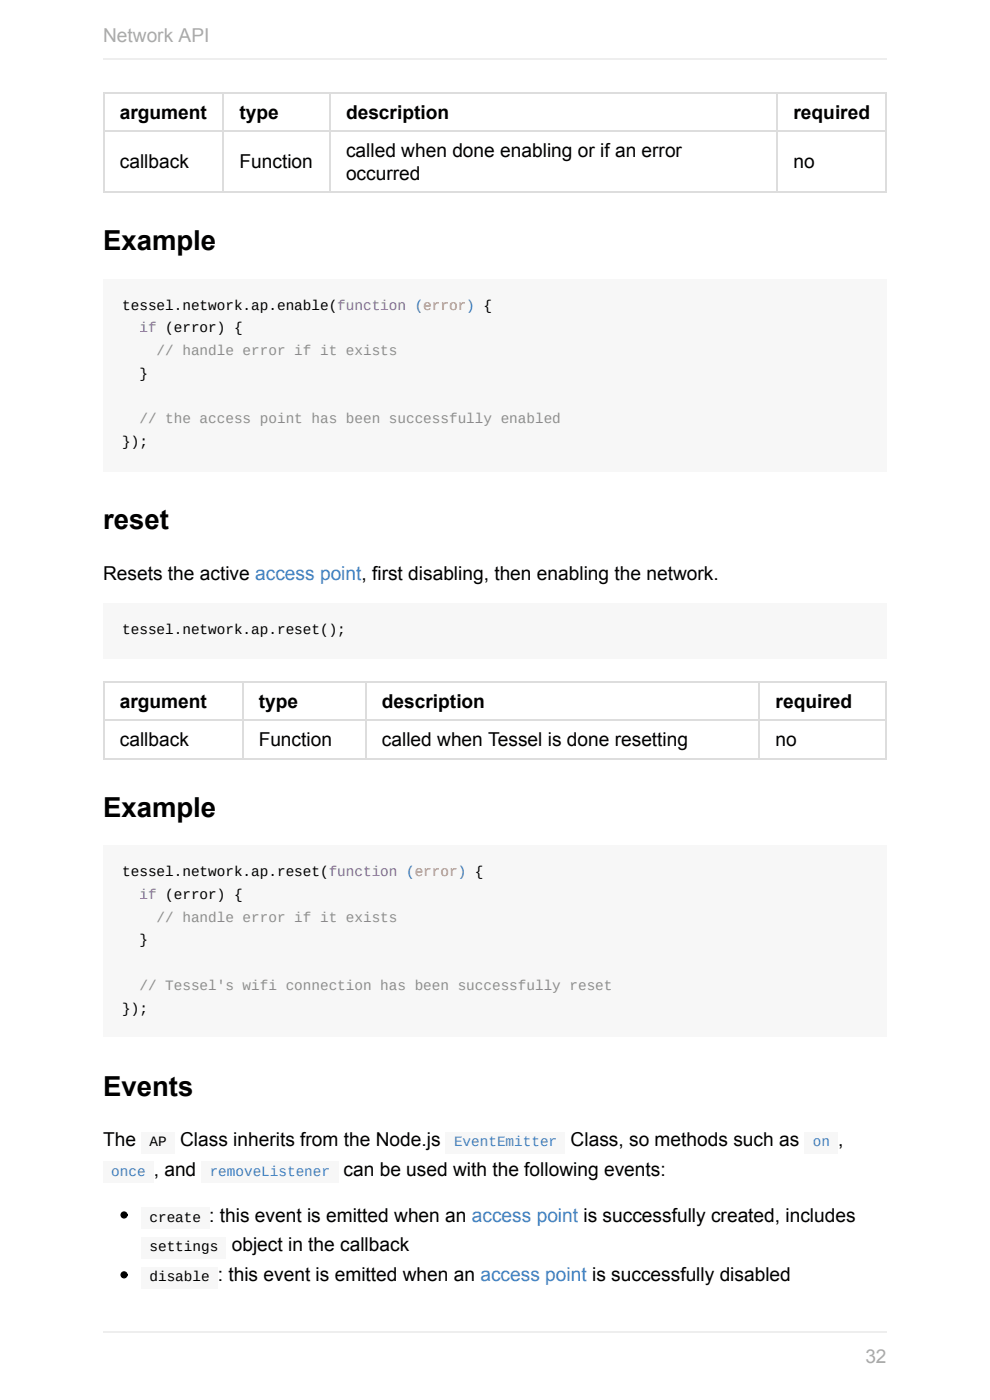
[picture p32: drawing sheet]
<svg xmlns="http://www.w3.org/2000/svg" width="210mm" height="297mm" viewBox="0 0 210 297" stroke-linecap="round" stroke-linejoin="round" font-family="sans-serif">
<defs><g id="words">
<g font-size="5.8">
<text x="21.9" y="53.1">Example</text>
<text x="21.9" y="112.3">reset</text>
<text x="21.9" y="173.3">Example</text>
<text x="21.9" y="232.5">Events</text>
</g>
<g font-size="4.1" fill="#aaa">
<text x="21.9" y="8.9">Network API</text>
<text x="183.6" y="289.1">32</text>
</g>
<g font-size="4.1">
<text x="25.4" y="25.2">argument</text>
<text x="50.8" y="25.2">type</text>
<text x="73.4" y="25.2">description</text>
<text x="168.3" y="25.2">required</text>
<text x="25.4" y="35.6">callback</text>
<text x="50.8" y="35.6">Function</text>
<text x="73.4" y="33.3">called when done enabling or if an error</text>
<text x="168.3" y="35.6">no</text>
<text x="73.4" y="38.1">occurred</text>
<text x="21.9" y="123">Resets the active access point, first disabling, then enabling the network.</text>
<text x="25.4" y="150.2">argument</text>
<text x="54.9" y="150.2">type</text>
<text x="81" y="150.2">description</text>
<text x="164.5" y="150.2">required</text>
<text x="25.4" y="158.3">callback</text>
<text x="54.9" y="158.3">Function</text>
<text x="81" y="158.3">called when Tessel is done resetting</text>
<text x="164.5" y="158.3">no</text>
<text x="21.9" y="243.1">The</text>
<text x="38.2" y="243.1">Class inherits from the Node.js</text>
<text x="121.1" y="243.1">Class, so methods such as</text>
<text x="177.8" y="243.1">,</text>
<text x="32.6" y="249.5">,</text>
<text x="34.9" y="249.5">and</text>
<text x="72.9" y="249.5">can be used with the following events:</text>
<text x="44.4" y="259.1">:</text>
<text x="46.6" y="259.1">this event is emitted when an access point is successfully created, includes</text>
<text x="49.2" y="265.5">object in the callback</text>
<text x="46.2" y="271.8">:</text>
<text x="48.5" y="271.8">this event is emitted when an access point is successfully disabled</text>
</g>
<g font-size="3">
<text x="25.9" y="65.7">tessel.network.ap.enable(function (error) {</text>
<text x="29.6" y="80.2">}</text>
<text x="25.9" y="94.7">});</text>
<text x="25.9" y="134.6">tessel.network.ap.reset();</text>
<text x="25.9" y="185.9">tessel.network.ap.reset(function (error) {</text>
<text x="29.6" y="200.4">}</text>
<text x="25.9" y="214.8">});</text>
<text x="31.7" y="243.1">AP</text>
<text x="31.7" y="259.1">create</text>
<text x="31.7" y="265.5">settings</text>
<text x="31.7" y="271.8">disable</text>
</g>
<g font-size="3" fill="#8959a8">
<text x="29.6" y="70.5">if (error) {</text>
<text x="29.6" y="190.7">if (error) {</text>
</g>
<g font-size="3" fill="#8e908c">
<text x="33.2" y="75.4">// handle error if it exists</text>
<text x="29.6" y="89.8">// the access point has been successfully enabled</text>
<text x="33.2" y="195.5">// handle error if it exists</text>
<text x="29.6" y="210">// Tessel's wifi connection has been successfully reset</text>
</g>
<g font-size="3" fill="#4183c4">
<text x="96.3" y="243.1">EventEmitter</text>
<text x="172.4" y="243.1">on</text>
<text x="23.6" y="249.5">once</text>
<text x="44.5" y="249.5">removeListener</text>
</g>
</g></defs>
<path d="M21.9 19.7h166.2M22 19.6v21.3M47.4 19.6v21.3M70 19.6v21.3M164.9 19.6v21.3M188 19.6v21.3M21.9 27.8h166.2M21.9 40.8h166.2" fill="none" stroke="#ddd" stroke-width=".25"/>
<g fill="#f7f7f7">
<path d="M21.9 59.2h166.2v40.9h-166.2z"/>
<path d="M21.9 128h166.2v11.7h-166.2z"/>
</g>
<g fill="#fff">
<path d="M21.9 144.6h29.4v8.1h-29.4z"/>
<path d="M51.3 144.6h26.2v8.1h-26.2z"/>
<path d="M77.5 144.6h83.5v8.1h-83.5z"/>
<path d="M161 144.6h26.9v8.1h-26.9z"/>
<path d="M21.9 152.7h29.4v8.1h-29.4z"/>
<path d="M51.3 152.7h26.2v8.1h-26.2z"/>
<path d="M77.5 152.7h83.5v8.1h-83.5z"/>
<path d="M161 152.7h26.9v8.1h-26.9z"/>
</g>
<path d="M21.9 152.8h166.2M21.9 144.7h166.2M22 144.6v16.5M51.4 144.6v16.5M77.6 144.6v16.5M161.1 144.6v16.5M188 144.6v16.5M21.9 160.9h166.2" fill="none" stroke="#ddd" stroke-width=".25"/>
<g fill="#f7f7f7">
<path d="M21.9 179.4h166.2v40.6h-166.2z"/>
<path d="M25.9 63.3h78.5v3.5h-78.5z"/>
<path d="M25.9 68.1h25.7v3.5h-25.7z"/>
<path d="M25.9 72.9h58.4v3.6h-58.4z"/>
<path d="M25.9 77.7h5.6v3.6h-5.6z"/>
<path d="M25.9 87.4h93.2v3.6h-93.2z"/>
<path d="M25.9 92.2h5.6v3.6h-5.6z"/>
<path d="M25.9 132.1h47.5v3.6h-47.5z"/>
<path d="M25.9 183.4h76.7v3.6h-76.7z"/>
<path d="M25.9 188.3h25.7v3.5h-25.7z"/>
<path d="M25.9 193.1h58.4v3.5h-58.4z"/>
<path d="M25.9 197.9h5.6v3.6h-5.6z"/>
<path d="M25.9 207.6h104.1v3.5h-104.1z"/>
<path d="M25.9 212.4h5.6v3.6h-5.6z"/>
<path d="M30 240.1h7.1v4.6h-7.1z"/>
<path d="M94.5 240.1h25.3v4.6h-25.3z"/>
<path d="M170.6 240.1h7.1v4.6h-7.1z"/>
<path d="M21.9 246.4h10.6v4.6h-10.6z"/>
<path d="M42.7 246.4h29.2v4.6h-29.2z"/>
</g>
<circle cx="26.3" cy="257.7" r=".63" fill="#000" stroke="#000" stroke-width=".25"/>
<g fill="#f7f7f7">
<path d="M30 256.1h14.5v4.6h-14.5z"/>
<path d="M30 262.4h18v4.6h-18z"/>
</g>
<circle cx="26.3" cy="270.5" r=".63" fill="#000" stroke="#000" stroke-width=".25"/>
<path d="M30 268.8h16.2v4.6h-16.2z" fill="#f7f7f7"/>
<path d="M21.9 12.6h166.2M21.9 282.6h166.2" fill="none" stroke="#eee" stroke-width=".25"/>
<use href="#words"/>
</svg>
